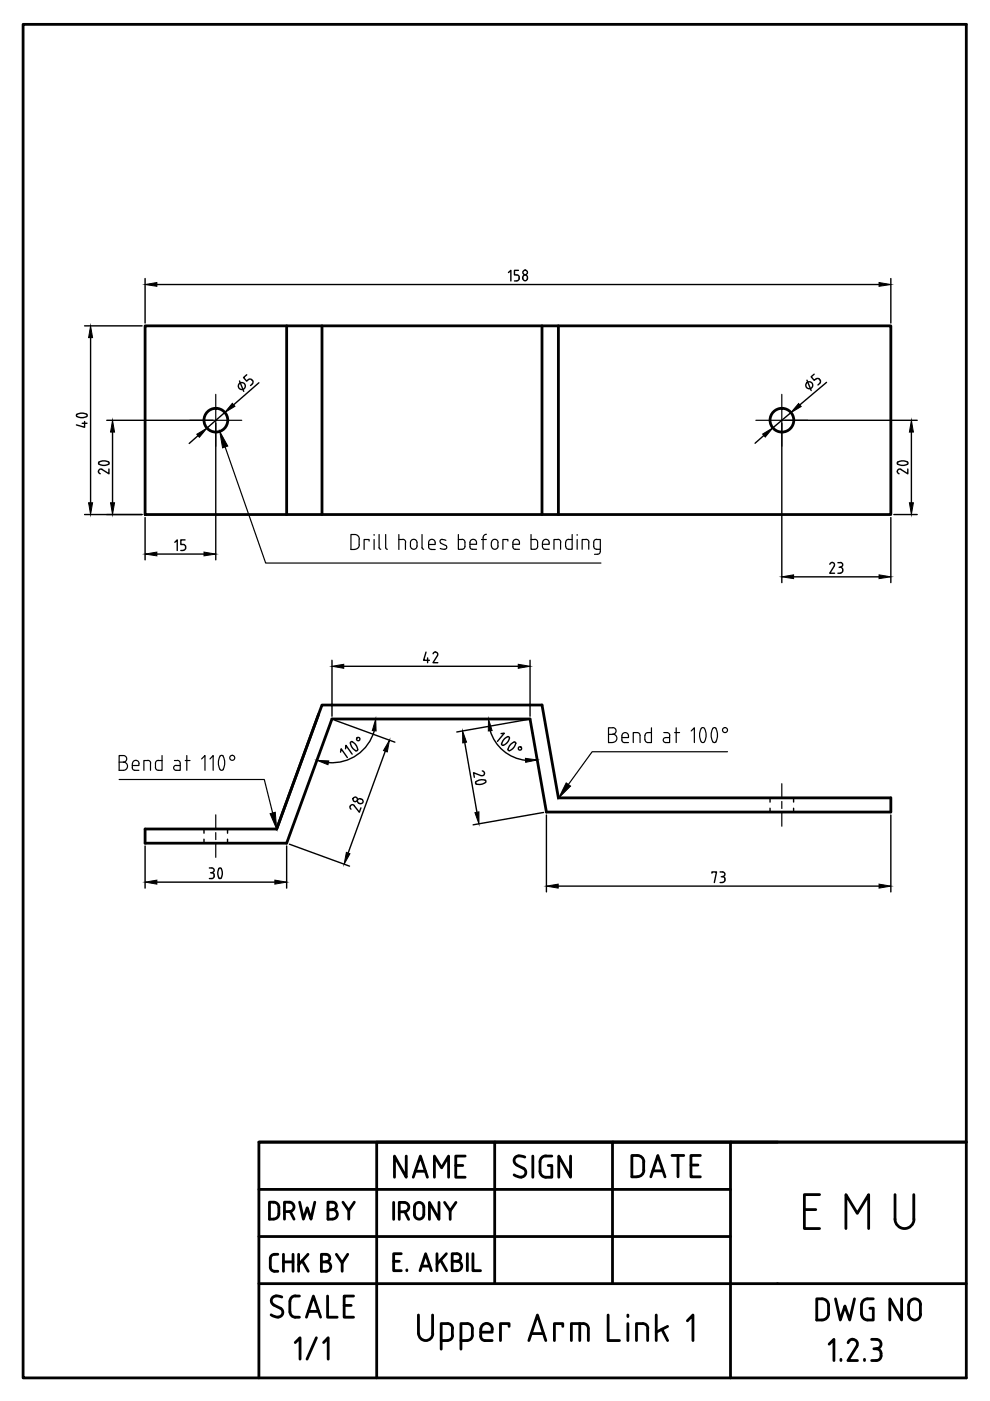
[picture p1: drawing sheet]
<svg xmlns="http://www.w3.org/2000/svg" width="210mm" height="297mm" viewBox="0 0 210 297" stroke-linecap="round" stroke-linejoin="round" font-family="sans-serif">
<!-- layer: 0 -->
<g fill="none" stroke="#000" stroke-width=".59">
<path d="M4.9 5.2h200v286.9h-200zM30.8 69.1h158.1v40h-158.1zM60.8 69.1v40M68.3 69.1v40M114.9 69.1v40M118.4 69.1v40M67.5 151.4l-8.8 24.4M30.8 175.8h27.9l9.6-26.3h46.6l3.5 19.7h70.5v3h-73l-3.5-19.8h-42l-9.6 26.4h-30zM54.9 242.1h150h-50v50M54.9 252.2h100M59.1 257.4a1.08 1.08 0 0 1-1.1 1M59.1 257.4v-1.4a1.08 1.08 0 0 0-1.1-1.1h-.9v3.6h.9"/>
<path d="M60.3 256.9h1a.99 .99 0 0 0 1-1 .99 .99 0 0 0-1-1h-1v3.6M61.5 256.9l.8 1.6M63.5 254.9l.8 3.6 .8-2.4 .8 2.4 .8-3.6M69.5 256.5h1M70.5 254.9h-1v3.6h1M70.5 254.9a.78 .78 0 0 1 .8 .8 .78 .78 0 0 1-.8 .8 .99 .99 0 0 1 1 1 .99 .99 0 0 1-1 .9M72.7 254.9l1.2 1.8 1.2-1.8M73.9 256.7v1.8M83.5 254.9v3.6M84.7 256.9h1M85.7 254.9h-1v3.6M85.7 254.9a.99 .99 0 0 1 1 1 .99 .99 0 0 1-1 1"/>
<path d="M85.8 256.9l.8 1.6M86.1 245.1v4.5l-2.5-4.5v4.5M87.6 249.6l1.5-4.5 1.5 4.5M87.9 255.9v1.6a.99 .99 0 0 0 1 1 .99 .99 0 0 0 1-1v-1.6M88 248.3h2.2M89.9 255.9a.99 .99 0 0 0-1-1 .99 .99 0 0 0-1 1M92.1 249.6v-4.5l1.5 2.5 1.5-2.5v4.5M93.1 254.9v3.6l-2.1-3.6v3.6M94.3 254.9l1.1 1.8 1.3-1.8M95.4 256.7v1.8M96.6 247.1h1.5M98.6 245.1h-2v4.5h2"/>
<path d="M104.9 242.1h-25v50M109 249.1l.7 .4 .8 .1M109.5 247l1.4 .7a.99 .99 0 0 1 .6 1.1 .99 .99 0 0 1-1 .8M110 245.1a.99 .99 0 0 0-1 .7 .99 .99 0 0 0 .5 1.1M110 245.1l1.3 .2M113 245.1v4.5M114.5 248.3a1.25 1.25 0 0 0 1.2 1.3M115.7 245.1h1.3M115.7 245.1a1.25 1.25 0 0 0-1.2 1.2v2.1M116.2 247.1h.8v2.5h-1.3M121 245.1v4.5l-2.5-4.5v4.5M129.9 242.1h-25v30.1"/>
<path d="M135.1 249.5a1.38 1.38 0 0 0 1.4-1.4v-1.7a1.3 1.3 0 0 0-1.4-1.4h-1.1v4.5h1.1M138 249.5l1.5-4.5 1.5 4.5M138.4 248.2h2.1M142.5 245h2.5M143.7 245v4.5M146.5 247h1.5M148.5 245h-2v4.5h2M154.9 242.1h-25v30.1M164.9 242.1h-110v50M170.5 256.5h2.5M173.8 253.3h-3.3v7.2h3.3M189.8 253.3v5.2"/>
<path d="M189.8 258.5a2.01 2.01 0 0 0 2 2 2.01 2.01 0 0 0 2-2M193.7 253.3v5.2M54.9 262.2h100M54.9 272.2h150M57.3 266.9v1.7a.91 .91 0 0 0 .9 .9h.7M57.5 278.8l.7 .3 .8 .2M58.5 274.7l1.3 .3M58.5 274.8a.99 .99 0 0 0-1 .8 .99 .99 0 0 0 .6 1.1l1.3 .7M58.9 265.9a1.24 1.24 0 0 0-1.5 .6l-.1 .3M59.4 277.3a.99 .99 0 0 1 .5 1.2 .99 .99 0 0 1-.9 .7M60.1 265.9v3.6M60.1 267.5h2"/>
<path d="M61.5 275.9v2.3M61.5 278.2a1.12 1.12 0 0 0 1.1 1.1h.9M62.1 265.9v3.6M62.6 274.8h.9M62.6 274.7a1.12 1.12 0 0 0-1.1 1.2M63.3 265.9v3.6M64.1 267.3l1.2 2.2M65 279.3l1.4-4.5 1.6 4.5M65.3 265.9l-2 2.2M65.4 278h2.1M69.1 267.5a.78 .78 0 0 0 .8-.8 .78 .78 0 0 0-.8-.8h-1v3.6h1a.99 .99 0 0 0 1-1 .99 .99 0 0 0-1-1h-1M69.5 274.8v4.5h2"/>
<path d="M71.3 265.9l1.2 1.9 1.2-1.9M72.5 267.8v1.7M73 276.8h1.5M75 274.8h-2v4.5h2M83.5 267.4h1.2M85.1 265.8h-1.6v3.6h1.6M86.3 269.2v.2M88.7 278.8v3.9M89.1 269.4l1.1-3.6 1.3 3.6M89.4 268.4h1.7M91.7 278.8v3.9M92.7 265.8v3.6"/>
<path d="M93.4 267.2l1.3 2.2M94.6 265.8l-1.9 2.2M96.9 267.4a.78 .78 0 0 0 .8-.8 .78 .78 0 0 0-.8-.8h-1v3.6h1a.99 .99 0 0 0 1-1 .99 .99 0 0 0-1-1h-1M99.1 265.8v3.6M100.3 265.8v3.6h1.6M128.9 278.8v5.4h2.4M133.1 278.8v.3M139.1 278.8v5.4M175.7 276.8a1.38 1.38 0 0 0-1.4-1.4h-1.1v4.5a2.08 2.08 0 0 0 2.2-.6l.3-.8v-1.7M177.2 275.4l1 4.5 .9-3 1.1 3 1-4.5M179.4 260.5v-7.2l2.4 4 2.4-4v7.2M182.7 276.6v2"/>
<path d="M184.4 277.4h.8v2.5h-1.3a1.25 1.25 0 0 1-1.2-1.3M185.2 275.4h-1.3a1.25 1.25 0 0 0-1.2 1.2M191.2 275.4v4.5l-2.5-4.5v4.5M192.6 276.6v2M192.7 276.6a1.25 1.25 0 0 1 1.2-1.2 1.25 1.25 0 0 1 1.3 1.2l-.1 2M192.7 278.6a1.25 1.25 0 0 0 1.2 1.3 1.25 1.25 0 0 0 1.3-1.3M62.6 284.6l1-1v4.6M67.1 283.6l-2 4.6M68.6 284.6l1-1v4.6M88.8 282.7a1.5 1.5 0 0 0 1.5 1.5 1.5 1.5 0 0 0 1.5-1.5M93.5 284.2h1.4M94.9 280.6h-1.4v5.4"/>
<path d="M94.9 280.6a1.04 1.04 0 0 1 1.1 1.1M95.9 281.7v1.5M96 283.1a1.04 1.04 0 0 1-1.1 1.1M97.7 284.2h1.4M99.1 280.6h-1.4v5.4M99.1 280.6a1.04 1.04 0 0 1 1 1.1v1.5a1.04 1.04 0 0 1-1 1M101.9 281.8v1.5a.91 .91 0 0 0 .9 .9h1.5M104.3 281.8v.6h-2.4M104.4 281.8a1.21 1.21 0 0 0-1.2-1.2 1.21 1.21 0 0 0-1.2 1.2M107.9 281.2v-.6h-1.8v3.6M112.1 284.2l1.8-5.4 1.8 5.4M112.7 282.7h2.5"/>
<path d="M119.3 281.2v-.6h-1.8v3.6M122.9 280.6v3.6M123.7 280.6h-2.6v3.6M123.7 280.6a1.04 1.04 0 0 1 1 1.1v2.5M133.1 280.6v3.6M136.3 280.6h-1.4v3.6M136.3 280.6a1.04 1.04 0 0 1 1.1 1.1l-.1 2.5M140.3 281.8l1.2 2.4M141.5 281.2l-2.4 1.2M145.7 280l1.2-1.2v5.4M175.8 285l1-1v4.5M178.3 288.2v.3"/>
<path d="M179.8 284.7a1.01 1.01 0 0 1 1.4-.7 1.01 1.01 0 0 1 .5 1.5l-1.9 3h2M183.3 288.2v.3M184.8 284h1a.99 .99 0 0 1 1 1 .99 .99 0 0 1-1 1M185.3 286h.5M185.8 286a1.12 1.12 0 0 1 1 1.5M186.8 287.5a.99 .99 0 0 1-1 1h-1"/>
<circle cx="45.8" cy="89.1" r="2.52"/>
<circle cx="165.8" cy="89.1" r="2.52"/>
</g>
<!-- layer: AM_7 -->
<path d="M40.2 89.1h5.5v5.5M45.7 83.6v5.5h5.6M160.3 89.1h5.5v5.5M165.8 83.6v5.5h5.5M45.7 172.8v3M45.7 176.5v1.5M45.7 178.8v3M165.8 166.2v3M165.8 169.9v1.5M165.8 172.2v3" fill="none" stroke="#000" stroke-width=".25"/>
<!-- layer: Annotations -->
<g fill="none" stroke="#000" stroke-width=".3">
<path d="M30.8 59.1v9.4M107.8 57.8l.5-.5v2.3M109.1 59.6h.5M109.6 58.3l.4 .2 .1 .3M109.9 57.3h-.8v1h.5M110.1 58.8v.3M110.1 59l-.1 .3-.4 .2M111.1 58.4a.55 .55 0 0 1 .7 .6 .55 .55 0 0 1-.9 .3v-.5zM188.9 59.1v9.4M17.9 69.1h12.2M19.2 71.6v35M33.3 60.3h153.1"/>
<path d="M52.3 79.5l-.7 .6 .7 .7 .3-.3M172.6 79.3l-.6 .6 .6 .7 .4-.3M16.3 87.8l-.1 .3 .1 .2M16.4 87.8a1.96 1.96 0 0 1 2.1 .1v.2a1.55 1.55 0 0 1-2.1 .2M17.4 89.7h1M17.9 89.4v1.2l-1.7-.5M20.9 99.9l.3 .5M20.9 98h.1a1.96 1.96 0 0 1 2.1 0v.2a1.53 1.53 0 0 1-2.2 0zM21.6 99.5h-.5l-.2 .4M22.6 89.1h22.6M23.1 99.4v1.1l-1.5-1M23.9 91.6v15"/>
<path d="M42 92.4l-1.9 1.6M45.7 89.7v29M47.7 87.5l-3.8 3.3M50.8 80.8l.9 2.2M52.7 80.5a.62 .62 0 0 1 .8 .1 .62 .62 0 0 1 0 .8M53.5 81.4l-.4 .3M54.9 81.2l-5.3 4.6M162 92.3l-1.9 1.7M165.8 89.7v33.8M166.4 89.1h28.1M167.7 87.5l-3.8 3.2M171.1 80.6l.9 2.2"/>
<path d="M173 80.3l.5-.1 .2 .2M173.7 80.4a.55 .55 0 0 1 .1 .8l-.4 .4M175.2 81.1l-5.6 4.8M190.2 99.9l.4 .5M190.4 97.9l-.2 .3 .2 .2M190.4 98a1.96 1.96 0 0 1 2.1 0v.2a1.55 1.55 0 0 1-2.1 .2M191 99.5h-.5l-.2 .4M192.5 99.4v1.1l-1.5-1M193.2 91.6v15M17.9 109.1h12.2M30.8 109.7v9M33.3 117.5h10"/>
<path d="M37.1 115l.5-.5v2.2M38.3 116.7h.5M39.2 114.5h-.9v.9l.8 .1 .3 .4M39.4 116a.55 .55 0 0 1-.5 .7M175.9 119.6a.5 .5 0 0 1 .7-.3 .5 .5 0 0 1 .3 .7M177.7 119.3h.5M178.2 119.3a.49 .49 0 0 1 .5 .4 .49 .49 0 0 1-.5 .5M188.9 109.7v13.8M189.5 109.1h5M70.4 140v11.8M90.3 138.3l-.5 1.7h1.2M90.7 139.5v1"/>
<path d="M91.8 138.6a.51 .51 0 0 1 .7-.3 .51 .51 0 0 1 .2 .7M92.7 139l-.9 1.5h1M112.4 140v11.8M168.3 122.3h18.1M176.9 120.1l-1 1.4h1M177.7 121.5h.5M177.9 120.3h.3M178.2 120.3l.4 .2 .1 .3M178.7 120.8a.55 .55 0 0 1-.5 .7M71 152.7l12.7 4.7M72.2 159.5l.1-.7 1.3 1.8M72.9 141.3h37"/>
<path d="M73.3 158.8v-.8l1.4 1.9M74.3 157.5a1.76 1.76 0 0 0 1.4 1.7l.1-.2a1.71 1.71 0 0 0-1.4-1.7l-.1 .2M79.4 154.9a9.3 9.3 0 0 1-9.7 6.8M81.7 159.3l-7.9 21.5M98.5 157.4l2.6 14.8M103.9 154.9a8.8 8.8 0 0 0 7.5 6.3M106.2 155.5l.7-.1-1.4 1.8M106.3 157.7l.1 .3h.3M107.6 156.2h.3l.1 .3M107.6 156.2a2.1 2.1 0 0 0-1.2 1.5M108 156.5a2.1 2.1 0 0 1-1.3 1.5M108.3 157.8a.73 .73 0 0 1 1-.4 1.72 1.72 0 0 1-1.4 1.8l-.1-.1a1.01 1.01 0 0 1 .5-1.3z"/>
<path d="M111.8 152.6l-15 2.6M30.8 179.4v8.9M60.8 179.4v8.9M61.4 179l12.7 4.6M74.2 170.9l.2 .7M75.1 170.8l1.1 1.4 .3-.9M75.1 170.8l-.5-.2-.3 .3M76.1 170.3l.2 .1M76.1 170.3a.51 .51 0 0 1-.2-.8 .51 .51 0 0 1 .8 0 .48 .48 0 0 1 .3 .6 .48 .48 0 0 1-.7 .3M102 164.5l-1.6-.7 .2 1M102.3 163.5a.5 .5 0 0 1 .4 .6 .5 .5 0 0 1-.6 .3M102.8 165.4l.2 .2-.1 .3"/>
<path d="M102.9 165.4a1.66 1.66 0 0 0-2.1 .6l.2 .3h.4a2.1 2.1 0 0 0 1.5-.4M115.3 172.3l-15 2.6M115.9 172.8v16.3M188.9 172.8v16.3M33.3 187h25M44.4 184h.5M44.4 186.3h.5M44.6 185h.3M44.9 184a.49 .49 0 0 1 .5 .5 .49 .49 0 0 1-.5 .5M44.9 185l.4 .3 .1 .2M45.4 185.5a.55 .55 0 0 1-.5 .8M46.4 184.2l.4-.1a1.66 1.66 0 0 1-.1 2.2l-.3-.2"/>
<path d="M46.4 184.2a2.1 2.1 0 0 0 0 1.9M118.3 187.9h68.1M150.9 185.1v-.2h1l-.4 2.2M152.7 184.9h.5a.49 .49 0 0 1 .5 .5 .49 .49 0 0 1-.5 .4l.3 .1 .2 .4M152.7 187.1h.5M152.9 185.9h.3M153.7 186.4a.55 .55 0 0 1-.5 .7"/>
<circle cx="111.3" cy="57.8" r=".49"/>
<circle cx="51.3" cy="81.9" r=".74"/>
<circle cx="171.6" cy="81.7" r=".74"/>
<circle cx="76" cy="156.7" r=".36"/>
<circle cx="110.2" cy="158.7" r=".36"/>
<circle cx="75.3" cy="169.5" r=".49"/>
</g>
<g fill="#000" stroke="#000" stroke-width=".21">
<path d="M30.8 60.3l2.5-.4v.8zM186.4 59.9l2.5 .4-2.5 .4zM19.2 69.1l.4 2.5h-.8zM23.9 89.1l.4 2.5h-.9zM41.7 92.1l2.2-1.3-1.6 1.9zM49.3 85.5l.5 .6-2.1 1.4zM161.7 92l2.2-1.3-1.7 2zM169.3 85.6l.6 .6-2.2 1.3zM193.2 89.1l.5 2.5h-.9zM18.8 106.6h.8l-.4 2.5zM23.4 106.6h.9l-.4 2.5zM30.8 117.5l2.5-.4v.8z"/>
<path d="M43.3 117.1l2.4 .4-2.4 .4zM192.8 106.6h.9l-.5 2.5zM165.8 122.3l2.5-.4v.8zM186.4 121.9l2.5 .4-2.5 .4zM70.4 141.3l2.5-.5v.9zM79.7 152.4v2.6l-.8-.1zM82.6 156.9l-.5 2.5-.8-.3zM98.1 155l.8 2.4-.8 .1zM103.6 152.4l.7 2.5-.8 .1zM109.9 140.8l2.5 .5-2.5 .4zM67.2 161.2l2.5 .1-.2 .8zM100.7 172.3l.8-.2v2.6z"/>
<path d="M111.4 160.8l2.5 .3-2.5 .5zM30.8 187l2.5-.4v.9zM58.3 186.6l2.5 .4-2.5 .5zM73.4 180.7l.8 .3-1.2 2.2zM115.9 187.9l2.4-.4v.8zM186.4 187.5l2.5 .4-2.5 .4z"/>
</g>
<!-- layer: AM_5 -->
<g fill="none" stroke="#000" stroke-width=".25">
<path d="M47.7 94.8l8.6 24.6h71.1M76.1 115.5l.1-1.2a.95 .95 0 0 0-1-1h-.8v3.2h.8M76.2 115.5a.95 .95 0 0 1-1 1M78.3 114.7v-.3h-1.1v2.1M79.3 113.3v.2M79.3 114.4v2.1M80.4 113.3v2.8M80.4 116.1l.3 .4M81.8 116.1l.3 .4M81.8 113.3v2.8M84.6 113.3v3.2M84.6 114.4h.8"/>
<path d="M85.4 114.3a.61 .61 0 0 1 .6 .7M86 115v1.5M87 115.1v.7a.7 .7 0 0 0 .7 .7 .7 .7 0 0 0 .7-.7v-.7M88.4 115a.7 .7 0 0 0-.7-.7 .7 .7 0 0 0-.7 .7M89.5 116.1l.3 .4M89.5 113.3v2.8M90.9 115.1v.9M90.9 115.9v.3l.5 .3M91.4 116.5h.9M92.3 115a.7 .7 0 0 0-.7-.7 .7 .7 0 0 0-.7 .7M92.3 115.1v.3h-1.4M93.8 114.4l.7 .2"/>
<path d="M93.8 114.3a.44 .44 0 0 0-.5 .4 .44 .44 0 0 0 .2 .5l1 .5M94.5 115.6a.53 .53 0 0 1 .1 .8 .53 .53 0 0 1-.8 0l-.5-.1M97.2 113.3v3.2h.7a.61 .61 0 0 0 .7-.7v-.8a.61 .61 0 0 0-.6-.7M97.2 114.4h.7M99.6 115.1v.9M99.6 115.9l.1 .3 .5 .3M100.1 116.5h.9M101 115a.7 .7 0 0 0-.7-.7 .7 .7 0 0 0-.7 .7M101 115.1v.3h-1.4M102.1 114.4h1M102.4 114v2.5M103.1 113.3a.7 .7 0 0 0-.7 .7"/>
<path d="M104.2 115.1v.7M105.6 115.1v.7a.7 .7 0 0 1-.7 .7 .7 .7 0 0 1-.7-.7M105.6 115a.7 .7 0 0 0-.7-.7 .7 .7 0 0 0-.7 .7M107.7 114.7v-.3h-1.1v2.1M108.7 115.9l.3 .5 1.1 .1M108.7 115.1v.9M110.1 115.1v.3h-1.4M110.1 115a.7 .7 0 0 0-.7-.7 .7 .7 0 0 0-.7 .7M112.6 113.3v3.2h.8a.61 .61 0 0 0 .6-.7v-.8a.61 .61 0 0 0-.6-.7M112.6 114.4h.8M115 115.1v.9M115 115.9l.3 .5 1.1 .1"/>
<path d="M116.4 115.1v.3h-1.4M116.4 115a.7 .7 0 0 0-.7-.7 .7 .7 0 0 0-.7 .7M118.3 114.4h-.8v2.1M118.3 114.3a.61 .61 0 0 1 .6 .7M118.9 115v1.5M119.9 115v.9M120 115.8a.61 .61 0 0 0 .6 .7M120.6 114.4h.7M120.6 114.3a.61 .61 0 0 0-.6 .7M121.3 113.3v3.2h-.7M122.4 113.3v.2M122.4 114.4v2.1"/>
<path d="M124.2 114.4h-.8v2.1M124.3 114.3a.61 .61 0 0 1 .6 .7M124.8 115v1.5M126.1 117.5h.5M126.5 114.4h.8v2.5M126.5 116.5h.8M126.5 114.3a.61 .61 0 0 0-.6 .7v.9a.61 .61 0 0 0 .6 .6M127.3 116.9a.61 .61 0 0 1-.6 .6M129 155.7h.9M129.9 154.3h-.9v3.1h.9M129.9 155.7a.87 .87 0 0 1 .9 .8 .87 .87 0 0 1-.9 .9M129.9 154.3a.7 .7 0 0 1 .7 .7 .7 .7 0 0 1-.7 .7"/>
<path d="M131.9 156.9v.3l.5 .2M131.9 156v.9M132.4 157.4h.9M133.3 156a.7 .7 0 0 0-.7-.7 .7 .7 0 0 0-.7 .7M133.3 156v.4h-1.4M135.1 155.3h-.8v2.1M135.1 155.3a.61 .61 0 0 1 .6 .6v1.5M136.7 156v.8M136.8 156.8a.61 .61 0 0 0 .6 .6M137.4 155.3h.7M137.4 155.3a.61 .61 0 0 0-.6 .6M138.1 154.3v3.1h-.7"/>
<path d="M140.7 155.3h.7M141.1 156.4h.9M141.1 156.4a.53 .53 0 0 0-.5 .5 .53 .53 0 0 0 .5 .5M141.4 155.3a.61 .61 0 0 1 .6 .6M142 156v1.4h-.9M143 155.3h1.1M143.4 154.3v3.1M146.5 155l.7-.7v3.1M148.7 154.5a.41 .41 0 0 1 .7 0l.3 1.4-.3 1.4a.43 .43 0 0 1-.7-.1l-.4-1.3zM151.8 154.5l.3 1.4-.3 1.3M151.8 154.4a.43 .43 0 0 0-.7 .1l-.3 .9v.9a.96 .96 0 0 0 .7 1.1l.3-.1M154.2 159.4h-28.7l-5 6.9"/>
<path d="M25.3 165.3h30.7l1.8 7.1M25.3 161.6h.8M26.1 160.2h-.8v3.1h.8M26.2 160.2a.7 .7 0 0 1 .7 .7 .7 .7 0 0 1-.7 .7 .87 .87 0 0 1 .8 .9 .87 .87 0 0 1-.8 .8M28.1 162.8l.2 .4 1.1 .1M28.1 161.9v.9M29.4 161.9v.4h-1.3M29.5 161.9a.7 .7 0 0 0-.7-.7 .7 .7 0 0 0-.7 .7M31.3 161.2h-.8v2.1M31.3 161.2a.61 .61 0 0 1 .6 .6M31.9 161.8v1.5M33.6 161.2h.8"/>
<path d="M34.4 160.2v3.1h-.8a.61 .61 0 0 1-.6-.6v-.9a.61 .61 0 0 1 .6-.6M37 161.2h.6M37.3 162.3h.9M37.3 162.3a.53 .53 0 0 0-.5 .5 .53 .53 0 0 0 .5 .5M37.6 161.2a.61 .61 0 0 1 .6 .6v1.5h-.9M39.3 161.2h1M39.6 160.2v3.1M42.7 160.9l.8-.7v3.1M44.5 160.9l.7-.7v3.1M47.3 160.3l.4 1.4-.4 1.4M47.4 160.3a.43 .43 0 0 0-.8 0l-.3 1v.9a.96 .96 0 0 0 .7 1.1l.4-.2"/>
<circle cx="153.7" cy="154.8" r=".53"/>
<circle cx="49.2" cy="160.7" r=".53"/>
</g>
<path d="M46.6 91.5l1.7 3.1-1.1 .4zM57.3 172.5l1.1-.3 .3 3.6zM120 166l1 .7-2.5 2.5z" fill="#000" stroke="#000" stroke-width=".21"/>
<!-- layer: Hidden Line -->
<path d="M43.3 175.8v.9M43.3 177.9v.9M48.2 175.8v.9M48.2 177.9v.9M163.3 169.2v.9M163.3 171.4v.8M168.3 169.2v.9M168.3 171.4v.8" fill="none" stroke="#000" stroke-width=".3"/>
</svg>
